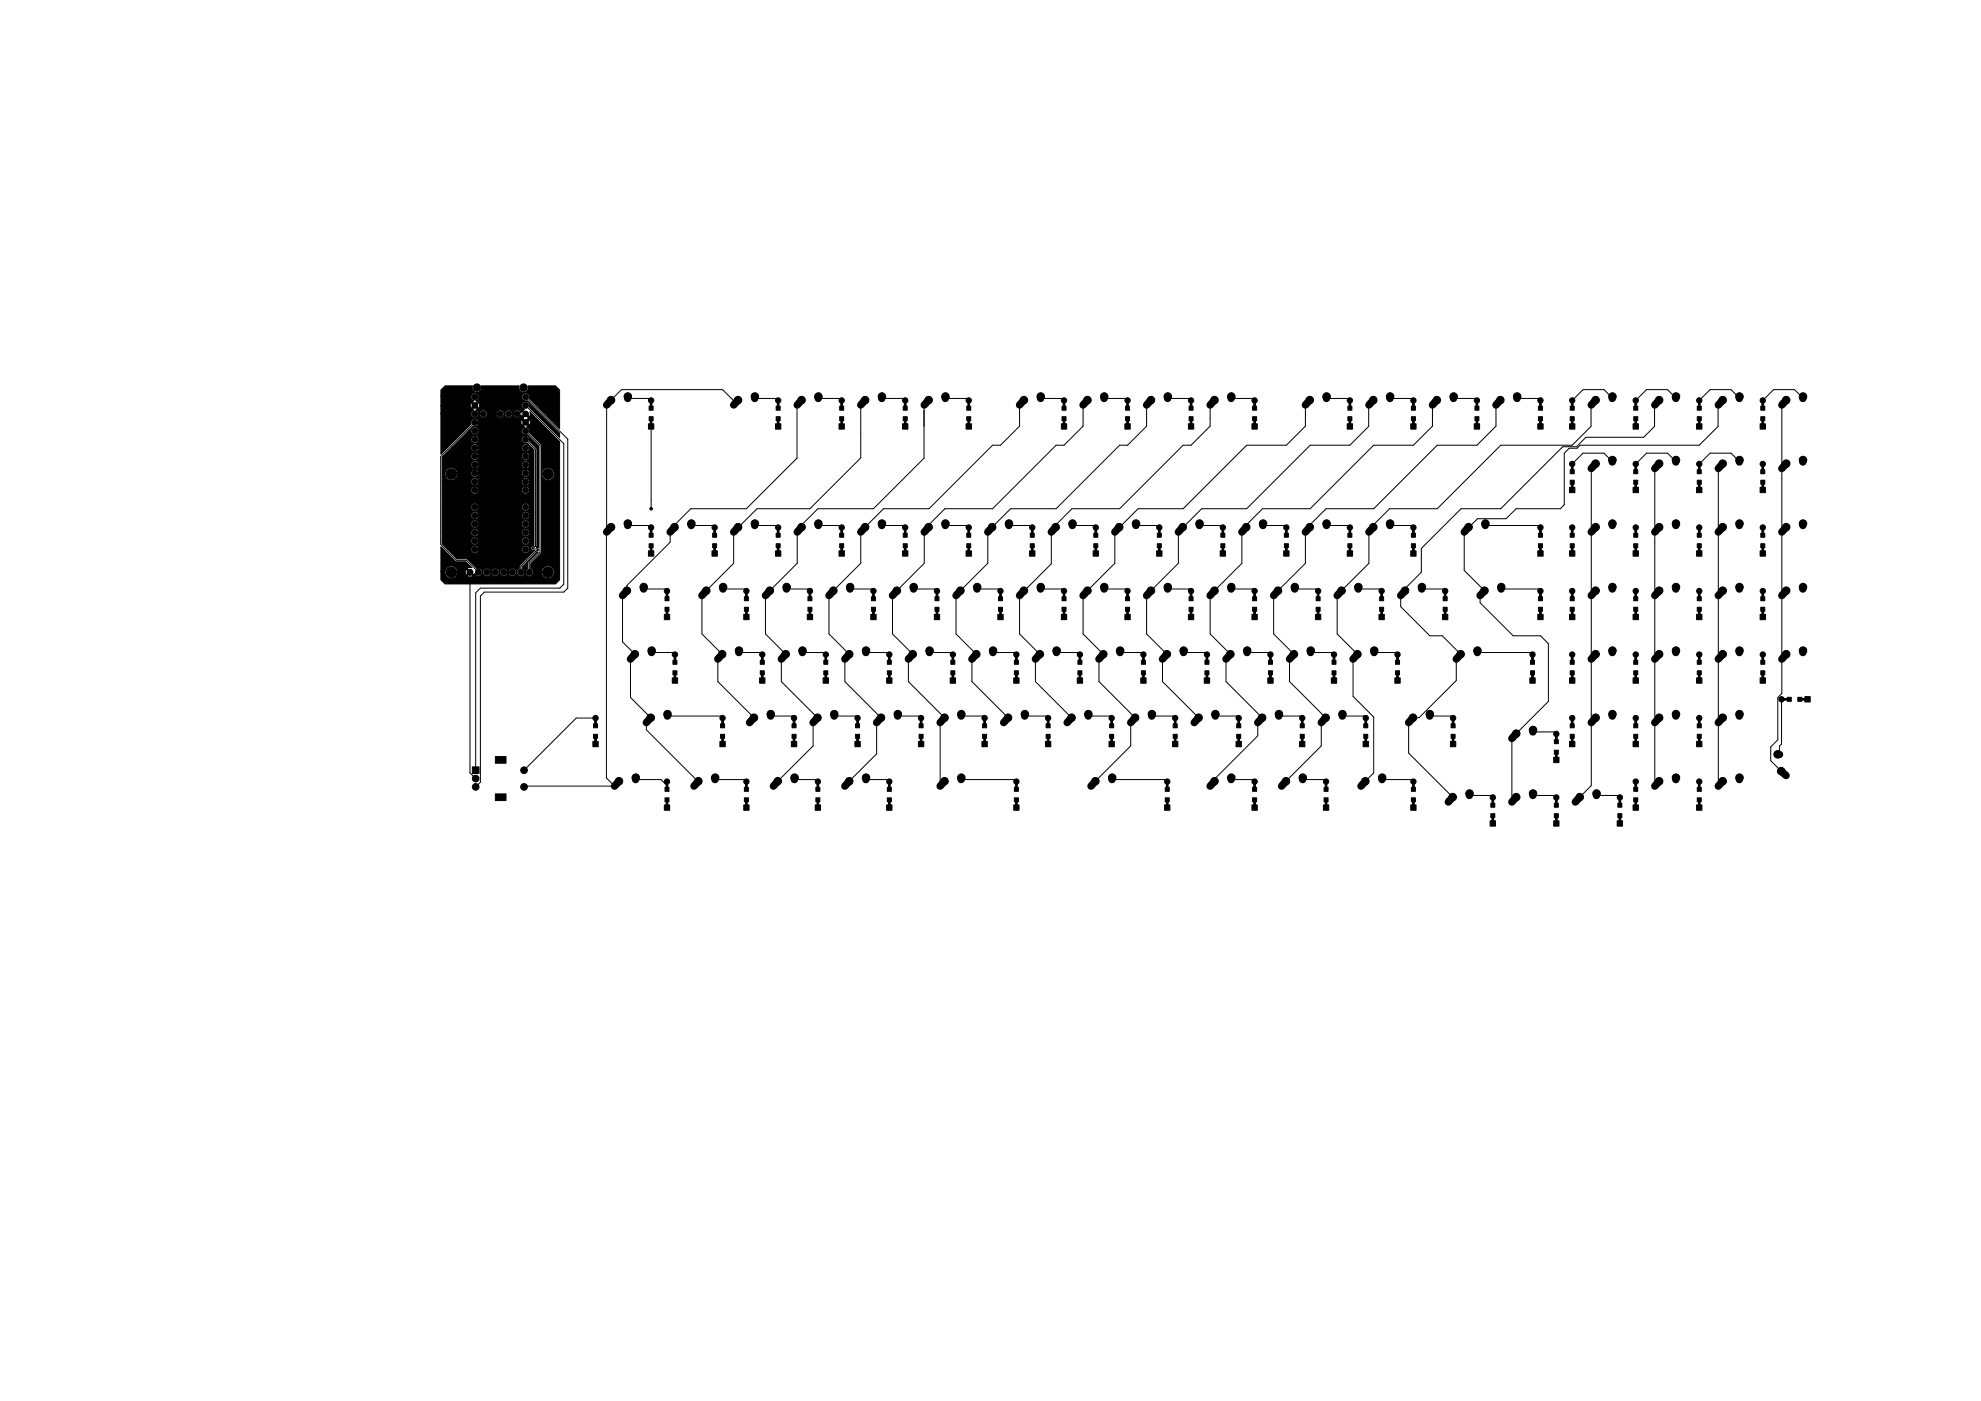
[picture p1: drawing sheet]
<svg xmlns="http://www.w3.org/2000/svg" width="594mm" height="420mm" viewBox="0 0 594 420" stroke-linecap="round" stroke-linejoin="round" font-family="sans-serif">
<g fill="#000" stroke="#000" stroke-width=".3">
<path d="M132.2 117l1.3-1.3h8.2a1.42 1.42 0 0 0 1.3 2 1.42 1.42 0 0 0 1.3-2l11.3 .1a1.42 1.42 0 0 0 1.5 1.9 1.42 1.42 0 0 0 1.2-2h8.3l1.2 1.3v11.6l-9.1-9.1a1.17 1.17 0 0 0-.9-1.6 1.17 1.17 0 0 0-1.3 1.3 1.17 1.17 0 0 0 1.6 .9l9.7 9.8v1.3l-9.1-9.3a1.17 1.17 0 0 0-.8-1.4 1.17 1.17 0 0 0-1.4 .8 1.17 1.17 0 0 0 .9 1.4l-.5 .4 1.8 1.8 .3-.6-.1-.8 8.9 8.9v41.5l-1.2 1.2h-33.1l-1.3-1.2v-2.5h1.2a1.92 1.92 0 0 0 1.3 2 1.92 1.92 0 0 0 2.2-.7h3.2l.1 .2 .9 .2 .6-.4-.8-.8-.8 .8h-3.2l.4-.9h2.2l.4 .6 .8-.8-.8-.8-.3 .1-.1 .9h-2.2a1.92 1.92 0 0 0-1.8-2.1 1.92 1.92 0 0 0-2.1 1.7h-1.2v-7.4l4.5 4.4 3 .1 1.8 1.8-1-.1-.4 .4 1.9 1.8 .3-.4 .1 .2a1.21 1.21 0 0 0 1.4 .6 1.21 1.21 0 0 0 .9-1.3l.1 .2a1.21 1.21 0 0 0 1.3 1.1 1.21 1.21 0 0 0 1.1-1.3l.2 .2a1.21 1.21 0 0 0 1.3 1.1 1.21 1.21 0 0 0 1.1-1.3l.1 .2a1.21 1.21 0 0 0 1.3 1.1 1.21 1.21 0 0 0 1.1-1.3l.1 .2a1.21 1.21 0 0 0 1.4 1.1 1.21 1.21 0 0 0 1-1.3l.2 .2a1.21 1.21 0 0 0 1.9 .9 1.21 1.21 0 0 0-.3-2.1v-.4l4.4-4.5h.4l-3.1 3v1.9a1.21 1.21 0 0 0-.7 1.5 1.21 1.21 0 0 0 1.4 .8 1.21 1.21 0 0 0 .9-1.4h2.5v.4a1.93 1.93 0 0 0 2.9 1.5 1.93 1.93 0 0 0 0-3.3 1.93 1.93 0 0 0-2.9 1.4h-2.5l-.2-.5-.5-.4v-1.4l3.2-3.3v-23.8a1.93 1.93 0 0 0 2.6 2 1.93 1.93 0 0 0 .6-3.3 1.93 1.93 0 0 0-3.1 .9l-.1 .4-.1-8.6-3.6-3.8a1.16 1.16 0 0 0-.8-1.5l.5-.4-.8-.8-.7 .8 .4 .4a1.17 1.17 0 0 0-.8 1.5 1.17 1.17 0 0 0 1.6 .7l3.4 3.4v30.6l-.6-.1 .1-.5v-29l-2.3-2.5a1.17 1.17 0 0 0-.9-1.6 1.17 1.17 0 0 0-1.3 1.3 1.17 1.17 0 0 0 1.6 .9l2 2.1v28.7l-.6 .1-.3 .6 .3 .6 .8 .1-4.4 4.6-.2 .9-.5 .4-.2 .6a1.36 1.36 0 0 0-1.4-1.1 1.36 1.36 0 0 0-1.3 1.1 1.29 1.29 0 0 0-1.3-1.1 1.29 1.29 0 0 0-1.2 1.1 1.29 1.29 0 0 0-1.3-1.1 1.29 1.29 0 0 0-1.3 1.1 1.29 1.29 0 0 0-1.2-1.1 1.29 1.29 0 0 0-1.3 1.1 1.21 1.21 0 0 0-1.7-1l-2.9-2.9h-3l-2.9-2.9h7v.2a1.17 1.17 0 0 0 1.3 1 1.17 1.17 0 0 0 1.1-1.2h12.9v.2a1.17 1.17 0 0 0 1.7 .9 1.17 1.17 0 0 0 0-2 1.17 1.17 0 0 0-1.7 .9h-12.9l-.1-.3a1.17 1.17 0 0 0-1.2-.8 1.17 1.17 0 0 0-1.1 1.1h-7l-1.6-1.6v-1h8.6a1.17 1.17 0 0 0 1.2 1.3 1.17 1.17 0 0 0 1.2-1.3h12.9v.3a1.17 1.17 0 0 0 1.7 .8 1.17 1.17 0 0 0 0-2 1.17 1.17 0 0 0-1.7 .9h-12.9l-.1-.2a1.17 1.17 0 0 0-1.2-.8 1.17 1.17 0 0 0-1.1 1h-8.6v-2.5h8.6v.2a1.17 1.17 0 0 0 1.3 1.1 1.17 1.17 0 0 0 1.1-1.3h12.9v.2a1.17 1.17 0 0 0 1.7 .9 1.17 1.17 0 0 0 0-2 1.17 1.17 0 0 0-1.7 .9h-12.9l-.1-.2a1.17 1.17 0 0 0-1.2-.9 1.17 1.17 0 0 0-1.1 1.1h-8.6v-2.6h8.6v.3a1.17 1.17 0 0 0 1.3 1 1.17 1.17 0 0 0 1.1-1.3h12.9v.3a1.17 1.17 0 0 0 1.7 .9 1.17 1.17 0 0 0 0-2 1.17 1.17 0 0 0-1.7 .8h-12.9l-.1-.2a1.17 1.17 0 0 0-1.2-.8 1.17 1.17 0 0 0-1.1 1h-8.6v-2.5h8.6v.2a1.17 1.17 0 0 0 1.3 1.1 1.17 1.17 0 0 0 1.1-1.3h12.9v.2a1.17 1.17 0 0 0 1.7 .9 1.17 1.17 0 0 0 0-2 1.17 1.17 0 0 0-1.7 .9h-12.9l-.1-.2a1.17 1.17 0 0 0-1.2-.8 1.17 1.17 0 0 0-1.1 1h-8.6v-2.5h8.6v.2a1.17 1.17 0 0 0 1.3 1 1.17 1.17 0 0 0 1.1-1.2h12.9v.2a1.17 1.17 0 0 0 1.7 .9 1.17 1.17 0 0 0 0-2 1.17 1.17 0 0 0-1.7 .9h-12.9l-.1-.3a1.17 1.17 0 0 0-1.2-.8 1.17 1.17 0 0 0-1.1 1.1h-8.6v-5.1h8.6v.2a1.17 1.17 0 0 0 1.3 1.1 1.17 1.17 0 0 0 1.1-1.3h12.9v.2a1.17 1.17 0 0 0 1.7 .9 1.17 1.17 0 0 0 0-2 1.17 1.17 0 0 0-1.7 .9h-12.9l-.1-.2a1.17 1.17 0 0 0-1.2-.9 1.17 1.17 0 0 0-1.1 1.1h-8.6v-2.6h8.6v.3a1.17 1.17 0 0 0 1.3 1 1.17 1.17 0 0 0 1.1-1.3h12.9v.3a1.17 1.17 0 0 0 1.7 .9 1.17 1.17 0 0 0 0-2 1.17 1.17 0 0 0-1.7 .8h-12.9l-.1-.2a1.17 1.17 0 0 0-1.2-.8 1.17 1.17 0 0 0-1.1 1h-8.6v-2.3h.8v.3a1.92 1.92 0 0 0 2.2 1.8 1.92 1.92 0 0 0 1.6-2.3h4v.2a1.17 1.17 0 0 0 1.3 1.1 1.17 1.17 0 0 0 1.1-1.3h12.9v.2a1.17 1.17 0 0 0 1.7 .9 1.17 1.17 0 0 0 0-2 1.17 1.17 0 0 0-1.7 .9h-12.9l-.1-.2a1.17 1.17 0 0 0-1.2-.8 1.17 1.17 0 0 0-1.1 1h-4v-.2a1.93 1.93 0 0 0-2-1.4 1.93 1.93 0 0 0-1.8 1.8h-.8v-2.7h8.6v.2a1.17 1.17 0 0 0 1.3 1 1.17 1.17 0 0 0 1.1-1.2h12.9v.2a1.17 1.17 0 0 0 1.7 .9 1.17 1.17 0 0 0 0-2 1.17 1.17 0 0 0-1.7 .9h-12.9l-.1-.3a1.17 1.17 0 0 0-1.2-.8 1.17 1.17 0 0 0-1.1 1.1h-8.6v-2.2l.4-.4h8.2a1.17 1.17 0 0 0 1.2 1.3 1.17 1.17 0 0 0 1.2-1.3h12.9v.3a1.17 1.17 0 0 0 1.7 .8 1.17 1.17 0 0 0 0-2 1.17 1.17 0 0 0-1.7 .9h-12.9l-.1-.2a1.17 1.17 0 0 0-1.2-.8 1.17 1.17 0 0 0-1.1 1h-8.2l2.5-2.5h5.7v.2a1.17 1.17 0 0 0 1.3 1.1 1.17 1.17 0 0 0 1.1-1.3h12.9v.2a1.17 1.17 0 0 0 1.7 .9 1.17 1.17 0 0 0 0-2 1.17 1.17 0 0 0-1.7 .9h-12.9l-.1-.2a1.17 1.17 0 0 0-1.2-.9 1.17 1.17 0 0 0-1.1 1.1h-5.7l2.6-2.6h3.1v.3a1.17 1.17 0 0 0 1.8 .9 1.17 1.17 0 0 0 0-2 1.17 1.17 0 0 0-1.8 .8h-3.1l2.5-2.5h.6v.2a1.17 1.17 0 0 0 1.8 .9 1.17 1.17 0 0 0 0-2 1.17 1.17 0 0 0-1.8 .9h-.6l1.4-1.3a1.17 1.17 0 0 0 1.6-1h12.6l.4 .6 .8-.7h.5l.8 .7a.93 .93 0 0 0 0-1.5l-.8 .8h-.5l-.8-.8-.2 .1-.2 .8h-12.6a1.17 1.17 0 0 0-1.4-1.3 1.17 1.17 0 0 0-.9 1.6l-9.1 9.1v-12.2h9v.3a1.17 1.17 0 0 0 1.3 1 1.17 1.17 0 0 0 1.1-1.3h.2v.3a1.17 1.17 0 0 0 1.3 1 1.17 1.17 0 0 0 1-1.3h2.7v.3a1.17 1.17 0 0 0 1.3 1 1.17 1.17 0 0 0 1.1-1.3h.2v.3a1.17 1.17 0 0 0 1.3 1 1.17 1.17 0 0 0 1-1.3h.2v.3a1.17 1.17 0 0 0 1.7 .9h1.3v.4l.7 .8 .8-.8v-.4l-.8-.8-.7 .8h-1.3l.6-.8 .4 .5 .8-.8-.8-.7-.4 .5a1.17 1.17 0 0 0-1.2-.9 1.17 1.17 0 0 0-1.1 1l-.2-.2a1.17 1.17 0 0 0-1.3-.8 1.17 1.17 0 0 0-1 1l-.3-.2a1.17 1.17 0 0 0-1.2-.8 1.17 1.17 0 0 0-1.1 1h-2.7v-.2a1.17 1.17 0 0 0-1.3-.8 1.17 1.17 0 0 0-1 1h-.2l-.5-.8-.4-.2 .5-.4-.8-.7-.8 .7 .6 .4-.7 .4-.3 .6h-9v-2.3h8.8l.4 .7 .7-.8h.6l.7 .8a.93 .93 0 0 0 0-1.6l-.7 .8h-.6l-.7-.8-.3 .1-.1 .8h-8.8v-2.8h9a1.16 1.16 0 0 0 1 1.3l-.6 .4 .8 .7 .8-.7-.5-.4a1.17 1.17 0 0 0 .4-2 1.17 1.17 0 0 0-1.9 .7h-9zM195 120h.5v2.5h-.5zM195 125.4h.5v2.5h-.5zM194.7 125h1.2v1.2h-1.2zM194.7 121.8h1.2v1.2h-1.2zM194.5 127.1h1.6v1.6h-1.6zM233.1 120h.5v2.5h-.5zM233.1 125.4h.5v2.5h-.5zM232.8 125h1.2v1.2h-1.2zM232.8 121.8h1.2v1.2h-1.2zM232.6 127.1h1.6v1.6h-1.6zM252.2 120h.5v2.5h-.5z"/>
<path d="M252.2 125.4h.5v2.5h-.5zM251.8 125h1.2v1.2h-1.2zM251.8 121.8h1.2v1.2h-1.2zM251.6 127.1h1.6v1.6h-1.6zM271.2 120h.5v2.5h-.5zM271.2 125.4h.5v2.5h-.5zM270.9 125h1.2v1.2h-1.2zM270.9 121.8h1.2v1.2h-1.2zM270.7 127.1h1.6v1.6h-1.6zM290.3 120h.5v2.5h-.5zM290.3 125.4h.5v2.5h-.5zM289.9 125h1.2v1.2h-1.2z"/>
<path d="M289.9 121.8h1.2v1.2h-1.2zM289.7 127.1h1.6v1.6h-1.6zM318.8 120h.5v2.5h-.5zM318.8 125.4h.5v2.5h-.5zM318.5 125h1.2v1.2h-1.2zM318.5 121.8h1.2v1.2h-1.2zM318.3 127.1h1.6v1.6h-1.6zM337.9 120h.5v2.5h-.5zM337.9 125.4h.5v2.5h-.5zM337.5 125h1.2v1.2h-1.2zM337.5 121.8h1.2v1.2h-1.2zM337.3 127.1h1.6v1.6h-1.6z"/>
<path d="M356.9 120h.5v2.5h-.5zM356.9 125.4h.5v2.5h-.5zM356.6 125h1.2v1.2h-1.2zM356.6 121.8h1.2v1.2h-1.2zM356.4 127.1h1.6v1.6h-1.6zM376 120h.5v2.5h-.5zM376 125.4h.5v2.5h-.5zM375.6 125h1.2v1.2h-1.2zM375.6 121.8h1.2v1.2h-1.2zM375.4 127.1h1.6v1.6h-1.6zM404.6 120h.5v2.5h-.5zM404.6 125.4h.5v2.5h-.5z"/>
<path d="M404.2 125h1.2v1.2h-1.2zM404.2 121.8h1.2v1.2h-1.2zM404 127.1h1.6v1.6h-1.6zM423.6 120h.5v2.5h-.5zM423.6 125.4h.5v2.5h-.5zM423.3 125h1.2v1.2h-1.2zM423.3 121.8h1.2v1.2h-1.2zM423.1 127.1h1.6v1.6h-1.6zM442.7 120h.5v2.5h-.5zM442.7 125.4h.5v2.5h-.5zM442.3 125h1.2v1.2h-1.2zM442.3 121.8h1.2v1.2h-1.2z"/>
<path d="M442.1 127.1h1.6v1.6h-1.6zM461.7 120h.5v2.5h-.5zM461.7 125.4h.5v2.5h-.5zM461.4 125h1.2v1.2h-1.2zM461.4 121.8h1.2v1.2h-1.2zM461.2 127.1h1.6v1.6h-1.6zM471.2 120h.5v2.5h-.5zM471.2 125.4h.5v2.5h-.5zM470.9 125h1.2v1.2h-1.2zM470.9 121.8h1.2v1.2h-1.2zM470.7 127.1h1.6v1.6h-1.6zM490.3 120h.5v2.5h-.5z"/>
<path d="M490.3 125.4h.5v2.5h-.5zM489.9 125h1.2v1.2h-1.2zM489.9 121.8h1.2v1.2h-1.2zM489.7 127.1h1.6v1.6h-1.6zM509.3 120h.5v2.5h-.5zM509.3 125.4h.5v2.5h-.5zM509 125h1.2v1.2h-1.2zM509 121.8h1.2v1.2h-1.2zM508.8 127.1h1.6v1.6h-1.6zM528.4 120h.5v2.5h-.5zM528.4 125.4h.5v2.5h-.5zM528 125h1.2v1.2h-1.2z"/>
<path d="M528 121.8h1.2v1.2h-1.2zM527.8 127.1h1.6v1.6h-1.6zM471.2 139.1h.5v2.5h-.5zM471.2 144.5h.5v2.5h-.5zM470.9 144h1.2v1.2h-1.2zM470.9 140.9h1.2v1.2h-1.2zM470.7 146.1h1.6v1.6h-1.6zM490.3 139.1h.5v2.5h-.5zM490.3 144.5h.5v2.5h-.5zM489.9 144h1.2v1.2h-1.2zM489.9 140.9h1.2v1.2h-1.2zM489.7 146.1h1.6v1.6h-1.6z"/>
<path d="M509.3 139.1h.5v2.5h-.5zM509.3 144.5h.5v2.5h-.5zM509 144h1.2v1.2h-1.2zM509 140.9h1.2v1.2h-1.2zM508.8 146.1h1.6v1.6h-1.6zM528.4 139.1h.5v2.5h-.5zM528.4 144.5h.5v2.5h-.5zM528 144h1.2v1.2h-1.2zM528 140.9h1.2v1.2h-1.2zM527.8 146.1h1.6v1.6h-1.6zM195 158.1h.5v2.5h-.5zM195 163.5h.5v2.5h-.5z"/>
<path d="M194.7 163.1h1.2v1.2h-1.2zM194.7 159.9h1.2v1.2h-1.2zM194.5 165.2h1.6v1.6h-1.6zM199.8 177.2h.5v2.5h-.5zM214.1 158.1h.5v2.5h-.5zM214.1 163.5h.5v2.5h-.5zM213.7 163.1h1.2v1.2h-1.2zM213.7 159.9h1.2v1.2h-1.2zM213.5 165.2h1.6v1.6h-1.6zM223.6 177.2h.5v2.5h-.5zM233.1 158.1h.5v2.5h-.5zM233.1 163.5h.5v2.5h-.5z"/>
<path d="M232.8 163.1h1.2v1.2h-1.2zM232.8 159.9h1.2v1.2h-1.2zM232.6 165.2h1.6v1.6h-1.6zM242.6 177.2h.5v2.5h-.5zM252.2 158.1h.5v2.5h-.5zM252.2 163.5h.5v2.5h-.5zM251.8 163.1h1.2v1.2h-1.2zM251.8 159.9h1.2v1.2h-1.2zM251.6 165.2h1.6v1.6h-1.6zM261.7 177.2h.5v2.5h-.5zM271.2 158.1h.5v2.5h-.5zM271.2 163.5h.5v2.5h-.5z"/>
<path d="M270.9 163.1h1.2v1.2h-1.2zM270.9 159.9h1.2v1.2h-1.2zM270.7 165.2h1.6v1.6h-1.6zM280.7 177.2h.5v2.5h-.5zM290.3 158.1h.5v2.5h-.5zM290.3 163.5h.5v2.5h-.5zM289.9 163.1h1.2v1.2h-1.2zM289.9 159.9h1.2v1.2h-1.2zM289.7 165.2h1.6v1.6h-1.6zM299.8 177.2h.5v2.5h-.5zM309.3 158.1h.5v2.5h-.5zM309.3 163.5h.5v2.5h-.5z"/>
<path d="M309 163.1h1.2v1.2h-1.2zM309 159.9h1.2v1.2h-1.2zM308.8 165.2h1.6v1.6h-1.6zM318.8 177.2h.5v2.5h-.5zM328.4 158.1h.5v2.5h-.5zM328.4 163.5h.5v2.5h-.5zM328 163.1h1.2v1.2h-1.2zM328 159.9h1.2v1.2h-1.2zM327.8 165.2h1.6v1.6h-1.6zM337.9 177.2h.5v2.5h-.5zM347.4 158.1h.5v2.5h-.5zM347.4 163.5h.5v2.5h-.5z"/>
<path d="M347.1 163.1h1.2v1.2h-1.2zM347.1 159.9h1.2v1.2h-1.2zM346.9 165.2h1.6v1.6h-1.6zM356.9 177.2h.5v2.5h-.5zM366.5 158.1h.5v2.5h-.5zM366.5 163.5h.5v2.5h-.5zM366.1 163.1h1.2v1.2h-1.2zM366.1 159.9h1.2v1.2h-1.2zM365.9 165.2h1.6v1.6h-1.6zM376 177.2h.5v2.5h-.5zM385.5 158.1h.5v2.5h-.5zM385.5 163.5h.5v2.5h-.5z"/>
<path d="M385.2 163.1h1.2v1.2h-1.2zM385.2 159.9h1.2v1.2h-1.2zM385 165.2h1.6v1.6h-1.6zM395 177.2h.5v2.5h-.5zM404.6 158.1h.5v2.5h-.5zM404.6 163.5h.5v2.5h-.5zM404.2 163.1h1.2v1.2h-1.2zM404.2 159.9h1.2v1.2h-1.2zM404 165.2h1.6v1.6h-1.6zM414.1 177.2h.5v2.5h-.5zM423.6 158.1h.5v2.5h-.5zM423.6 163.5h.5v2.5h-.5z"/>
<path d="M423.3 163.1h1.2v1.2h-1.2zM423.3 159.9h1.2v1.2h-1.2zM423.1 165.2h1.6v1.6h-1.6zM433.1 177.2h.5v2.5h-.5zM461.7 158.1h.5v2.5h-.5zM461.7 163.5h.5v2.5h-.5zM461.7 177.2h.5v2.5h-.5zM461.4 163.1h1.2v1.2h-1.2zM461.4 159.9h1.2v1.2h-1.2zM461.2 165.2h1.6v1.6h-1.6zM471.2 158.1h.5v2.5h-.5zM471.2 163.5h.5v2.5h-.5z"/>
<path d="M471.2 177.2h.5v2.5h-.5zM470.9 163.1h1.2v1.2h-1.2zM470.9 159.9h1.2v1.2h-1.2zM470.7 165.2h1.6v1.6h-1.6zM490.3 158.1h.5v2.5h-.5zM490.3 163.5h.5v2.5h-.5zM490.3 177.2h.5v2.5h-.5zM489.9 163.1h1.2v1.2h-1.2zM489.9 159.9h1.2v1.2h-1.2zM489.7 165.2h1.6v1.6h-1.6zM509.3 158.1h.5v2.5h-.5zM509.3 163.5h.5v2.5h-.5z"/>
<path d="M509.3 177.2h.5v2.5h-.5zM509 163.1h1.2v1.2h-1.2zM509 159.9h1.2v1.2h-1.2zM508.8 165.2h1.6v1.6h-1.6zM528.4 177.2h.5v2.5h-.5zM528.4 158.1h.5v2.5h-.5zM528.4 163.5h.5v2.5h-.5zM528 163.1h1.2v1.2h-1.2zM528 159.9h1.2v1.2h-1.2zM527.8 165.2h1.6v1.6h-1.6zM199.8 182.6h.5v2.5h-.5zM199.4 182.1h1.2v1.2h-1.2z"/>
<path d="M199.4 179h1.2v1.2h-1.2zM199.2 184.2h1.6v1.6h-1.6zM202.2 196.2h.5v2.5h-.5zM201.8 198h1.2v1.2h-1.2zM223.6 182.6h.5v2.5h-.5zM223.2 182.1h1.2v1.2h-1.2zM223.2 179h1.2v1.2h-1.2zM223 184.2h1.6v1.6h-1.6zM228.4 196.2h.4v2.5h-.4zM228 198h1.2v1.2h-1.2zM242.6 182.6h.5v2.5h-.5zM242.3 182.1h1.2v1.2h-1.2z"/>
<path d="M242.3 179h1.2v1.2h-1.2zM242.1 184.2h1.6v1.6h-1.6zM247.4 196.2h.5v2.5h-.5zM247.1 198h1.1v1.2h-1.1zM261.7 182.6h.5v2.5h-.5zM261.3 182.1h1.2v1.2h-1.2zM261.3 179h1.2v1.2h-1.2zM261.1 184.2h1.6v1.6h-1.6zM266.5 196.2h.4v2.5h-.4zM266.1 198h1.2v1.2h-1.2zM280.7 182.6h.5v2.5h-.5zM280.4 182.1h1.2v1.2h-1.2z"/>
<path d="M280.4 179h1.2v1.2h-1.2zM280.2 184.2h1.6v1.6h-1.6zM285.5 196.2h.5v2.5h-.5zM285.2 198h1.1v1.2h-1.1zM299.8 182.6h.5v2.5h-.5zM299.4 182.1h1.2v1.2h-1.2zM299.4 179h1.2v1.2h-1.2zM299.2 184.2h1.6v1.6h-1.6zM304.6 196.2h.4v2.5h-.4zM304.2 198h1.2v1.2h-1.2zM318.8 182.6h.5v2.5h-.5zM318.5 182.1h1.2v1.2h-1.2z"/>
<path d="M318.5 179h1.2v1.2h-1.2zM318.3 184.2h1.6v1.6h-1.6zM323.6 196.2h.5v2.5h-.5zM323.3 198h1.1v1.2h-1.1zM337.9 182.6h.5v2.5h-.5zM337.5 182.1h1.2v1.2h-1.2zM337.5 179h1.2v1.2h-1.2zM337.3 184.2h1.6v1.6h-1.6zM342.7 196.2h.4v2.5h-.4zM342.3 198h1.2v1.2h-1.2zM356.9 182.6h.5v2.5h-.5zM356.6 182.1h1.2v1.2h-1.2z"/>
<path d="M356.6 179h1.2v1.2h-1.2zM356.4 184.2h1.6v1.6h-1.6zM361.7 196.2h.5v2.5h-.5zM361.4 198h1.1v1.2h-1.1zM376 182.6h.5v2.5h-.5zM375.6 182.1h1.2v1.2h-1.2zM375.6 179h1.2v1.2h-1.2zM375.4 184.2h1.6v1.6h-1.6zM380.8 196.2h.4v2.5h-.4zM380.4 198h1.2v1.2h-1.2zM395 182.6h.5v2.5h-.5zM394.7 182.1h1.2v1.2h-1.2z"/>
<path d="M394.7 179h1.2v1.2h-1.2zM394.5 184.2h1.6v1.6h-1.6zM399.8 196.2h.5v2.5h-.5zM399.5 198h1.1v1.2h-1.1zM414.1 182.6h.5v2.5h-.5zM413.7 182.1h1.2v1.2h-1.2zM413.7 179h1.2v1.2h-1.2zM413.5 184.2h1.6v1.6h-1.6zM418.9 196.2h.4v2.5h-.4zM418.5 198h1.2v1.2h-1.2zM433.1 182.6h.5v2.5h-.5zM432.8 182.1h1.2v1.2h-1.2z"/>
<path d="M432.8 179h1.2v1.2h-1.2zM432.6 184.2h1.6v1.6h-1.6zM459.3 196.2h.5v2.5h-.5zM459 198h1.2v1.2h-1.2zM461.7 182.6h.5v2.5h-.5zM461.4 182.1h1.2v1.2h-1.2zM461.4 179h1.2v1.2h-1.2zM461.2 184.2h1.6v1.6h-1.6zM471.2 182.6h.5v2.5h-.5zM471.2 196.2h.5v2.5h-.5zM470.9 182.1h1.2v1.2h-1.2zM470.9 179h1.2v1.2h-1.2z"/>
<path d="M470.9 198h1.2v1.2h-1.2zM470.7 184.2h1.6v1.6h-1.6zM490.3 182.6h.5v2.5h-.5zM490.3 196.2h.5v2.5h-.5zM489.9 182.1h1.2v1.2h-1.2zM489.9 179h1.2v1.2h-1.2zM489.9 198h1.2v1.2h-1.2zM489.7 184.2h1.6v1.6h-1.6zM509.3 182.6h.5v2.5h-.5zM509.3 196.2h.5v2.5h-.5zM509 182.1h1.2v1.2h-1.2zM509 179h1.2v1.2h-1.2z"/>
<path d="M509 198h1.2v1.2h-1.2zM508.8 184.2h1.6v1.6h-1.6zM528.4 196.2h.5v2.5h-.5zM528.4 182.6h.5v2.5h-.5zM528 198h1.2v1.2h-1.2zM528 182.1h1.2v1.2h-1.2zM528 179h1.2v1.2h-1.2zM527.8 184.2h1.6v1.6h-1.6zM178.3 215.3h.5v2.5h-.5zM178 217.1h1.2v1.2h-1.2zM202.2 201.6h.5v2.5h-.5zM201.8 201.2h1.2v1.2h-1.2z"/>
<path d="M201.6 203.3h1.6v1.6h-1.6zM216.4 215.3h.5v2.5h-.5zM216.1 217.1h1.2v1.2h-1.2zM228.4 201.6h.4v2.5h-.4zM228 201.2h1.2v1.2h-1.2zM227.8 203.3h1.6v1.6h-1.6zM237.9 215.3h.5v2.5h-.5zM237.5 217.1h1.2v1.2h-1.2zM247.4 201.6h.5v2.5h-.5zM247.1 201.2h1.1v1.2h-1.1zM246.8 203.3h1.7v1.6h-1.7zM256.9 215.3h.5v2.5h-.5z"/>
<path d="M256.6 217.1h1.2v1.2h-1.2zM266.5 201.6h.4v2.5h-.4zM266.1 201.2h1.2v1.2h-1.2zM265.9 203.3h1.6v1.6h-1.6zM276 215.3h.5v2.5h-.5zM275.6 217.1h1.2v1.2h-1.2zM285.5 201.6h.5v2.5h-.5zM285.2 201.2h1.1v1.2h-1.1zM284.9 203.3h1.7v1.6h-1.7zM295 215.3h.5v2.5h-.5zM294.7 217.1h1.2v1.2h-1.2zM304.6 201.6h.4v2.5h-.4z"/>
<path d="M304.2 201.2h1.2v1.2h-1.2zM304 203.3h1.6v1.6h-1.6zM314.1 215.3h.5v2.5h-.5zM313.7 217.1h1.2v1.2h-1.2zM323.6 201.6h.5v2.5h-.5zM323.3 201.2h1.1v1.2h-1.1zM323 203.3h1.7v1.6h-1.7zM333.1 215.3h.5v2.5h-.5zM332.8 217.1h1.2v1.2h-1.2zM342.7 201.6h.4v2.5h-.4zM342.3 201.2h1.2v1.2h-1.2zM342.1 203.3h1.6v1.6h-1.6z"/>
<path d="M352.2 215.3h.5v2.5h-.5zM351.8 217.1h1.2v1.2h-1.2zM361.7 201.6h.5v2.5h-.5zM361.4 201.2h1.1v1.2h-1.1zM361.1 203.3h1.7v1.6h-1.7zM371.2 215.3h.5v2.5h-.5zM370.9 217.1h1.2v1.2h-1.2zM380.8 201.6h.4v2.5h-.4zM380.4 201.2h1.2v1.2h-1.2zM380.2 203.3h1.6v1.6h-1.6zM390.3 215.3h.5v2.5h-.5zM389.9 217.1h1.2v1.2h-1.2z"/>
<path d="M399.8 201.6h.5v2.5h-.5zM399.5 201.2h1.1v1.2h-1.1zM399.2 203.3h1.7v1.6h-1.7zM409.3 215.3h.5v2.5h-.5zM409 217.1h1.2v1.2h-1.2zM418.9 201.6h.4v2.5h-.4zM418.5 201.2h1.2v1.2h-1.2zM418.3 203.3h1.6v1.6h-1.6zM435.5 215.3h.5v2.5h-.5zM435.2 217.1h1.2v1.2h-1.2zM459.3 201.6h.5v2.5h-.5zM459 201.2h1.2v1.2h-1.2z"/>
<path d="M458.8 203.3h1.6v1.6h-1.6zM471.2 201.6h.5v2.5h-.5zM471.2 215.3h.5v2.5h-.5zM470.9 201.2h1.2v1.2h-1.2zM470.9 217.1h1.2v1.2h-1.2zM470.7 203.3h1.6v1.6h-1.6zM490.3 201.6h.5v2.5h-.5zM490.3 215.3h.5v2.5h-.5zM489.9 201.2h1.2v1.2h-1.2zM489.9 217.1h1.2v1.2h-1.2zM489.7 203.3h1.6v1.6h-1.6zM509.3 201.6h.5v2.5h-.5z"/>
<path d="M509.3 215.3h.5v2.5h-.5zM509 201.2h1.2v1.2h-1.2zM509 217.1h1.2v1.2h-1.2zM508.8 203.3h1.6v1.6h-1.6zM528.4 201.6h.5v2.5h-.5zM528 201.2h1.2v1.2h-1.2zM527.8 203.3h1.6v1.6h-1.6zM534.2 209.5h2.5v.5h-2.5zM536 209.1h1.2v1.2h-1.2zM539.1 209.1h1.2v1.2h-1.2zM539.6 209.5h2.5v.5h-2.5zM541.3 208.9h1.6v1.6h-1.6z"/>
<path d="M141.7 230h2v2h-2zM148.6 226.9h3.2v2h-3.2zM178.3 220.7h.5v2.5h-.5zM178 220.2h1.2v1.2h-1.2zM177.8 222.3h1.6v1.6h-1.6zM199.8 234.3h.5v2.5h-.5zM199.4 236.1h1.2v1.2h-1.2zM216.4 220.7h.5v2.5h-.5zM216.1 220.2h1.2v1.2h-1.2zM215.9 222.3h1.6v1.6h-1.6zM223.6 234.3h.5v2.5h-.5zM223.2 236.1h1.2v1.2h-1.2z"/>
<path d="M237.9 220.7h.5v2.5h-.5zM237.5 220.2h1.2v1.2h-1.2zM237.3 222.3h1.6v1.6h-1.6zM245 234.3h.5v2.5h-.5zM244.7 236.1h1.2v1.2h-1.2zM256.9 220.7h.5v2.5h-.5zM256.6 220.2h1.2v1.2h-1.2zM256.4 222.3h1.6v1.6h-1.6zM266.5 234.3h.4v2.5h-.4zM266.1 236.1h1.2v1.2h-1.2zM276 220.7h.5v2.5h-.5zM275.6 220.2h1.2v1.2h-1.2z"/>
<path d="M275.4 222.3h1.6v1.6h-1.6zM295 220.7h.5v2.5h-.5zM294.7 220.2h1.2v1.2h-1.2zM294.5 222.3h1.6v1.6h-1.6zM304.6 234.3h.4v2.5h-.4zM304.2 236.1h1.2v1.2h-1.2zM314.1 220.7h.5v2.5h-.5zM313.7 220.2h1.2v1.2h-1.2zM313.5 222.3h1.6v1.6h-1.6zM333.1 220.7h.5v2.5h-.5zM332.8 220.2h1.2v1.2h-1.2zM332.6 222.3h1.6v1.6h-1.6z"/>
<path d="M349.8 234.3h.5v2.5h-.5zM349.4 236.1h1.2v1.2h-1.2zM352.2 220.7h.5v2.5h-.5zM351.8 220.2h1.2v1.2h-1.2zM351.6 222.3h1.6v1.6h-1.6zM371.2 220.7h.5v2.5h-.5zM370.9 220.2h1.2v1.2h-1.2zM370.7 222.3h1.6v1.6h-1.6zM376 234.3h.5v2.5h-.5zM375.6 236.1h1.2v1.2h-1.2zM390.3 220.7h.5v2.5h-.5zM389.9 220.2h1.2v1.2h-1.2z"/>
<path d="M389.7 222.3h1.6v1.6h-1.6zM397.4 234.3h.5v2.5h-.5zM397.1 236.1h1.2v1.2h-1.2zM409.3 220.7h.5v2.5h-.5zM409 220.2h1.2v1.2h-1.2zM408.8 222.3h1.6v1.6h-1.6zM423.6 234.3h.5v2.5h-.5zM423.3 236.1h1.2v1.2h-1.2zM435.5 220.7h.5v2.5h-.5zM435.2 220.2h1.2v1.2h-1.2zM435 222.3h1.6v1.6h-1.6zM466.5 220.1h.5v2.5h-.5z"/>
<path d="M466.5 225.5h.5v2.5h-.5zM466.1 225h1.2v1.2h-1.2zM466.1 221.8h1.2v1.2h-1.2zM465.9 227.1h1.6v1.6h-1.6zM471.2 220.7h.5v2.5h-.5zM470.9 220.2h1.2v1.2h-1.2zM470.7 222.3h1.6v1.6h-1.6zM490.3 220.7h.5v2.5h-.5zM490.3 234.3h.5v2.5h-.5zM489.9 220.2h1.2v1.2h-1.2zM489.9 236.1h1.2v1.2h-1.2zM489.7 222.3h1.6v1.6h-1.6z"/>
<path d="M509.3 220.7h.5v2.5h-.5zM509.3 234.3h.5v2.5h-.5zM509 220.2h1.2v1.2h-1.2zM509 236.1h1.2v1.2h-1.2zM508.8 222.3h1.6v1.6h-1.6zM148.6 238.1h3.2v2h-3.2zM199.8 239.7h.5v2.5h-.5zM199.4 239.3h1.2v1.2h-1.2zM199.2 241.4h1.6v1.6h-1.6zM223.6 239.7h.5v2.5h-.5zM223.2 239.3h1.2v1.2h-1.2zM223 241.4h1.6v1.6h-1.6z"/>
<path d="M245 239.7h.5v2.5h-.5zM244.7 239.3h1.2v1.2h-1.2zM244.5 241.4h1.6v1.6h-1.6zM266.5 239.7h.4v2.5h-.4zM266.1 239.3h1.2v1.2h-1.2zM265.9 241.4h1.6v1.6h-1.6zM304.6 239.7h.4v2.5h-.4zM304.2 239.3h1.2v1.2h-1.2zM304 241.4h1.6v1.6h-1.6zM349.8 239.7h.5v2.5h-.5zM349.4 239.3h1.2v1.2h-1.2zM349.2 241.4h1.6v1.6h-1.6z"/>
<path d="M376 239.7h.5v2.5h-.5zM375.6 239.3h1.2v1.2h-1.2zM375.4 241.4h1.6v1.6h-1.6zM397.4 239.7h.5v2.5h-.5zM397.1 239.3h1.2v1.2h-1.2zM396.9 241.4h1.6v1.6h-1.6zM423.6 239.7h.5v2.5h-.5zM423.3 239.3h1.2v1.2h-1.2zM423.1 241.4h1.6v1.6h-1.6zM447.4 239.1h.5v2.5h-.5zM447.4 244.5h.5v2.5h-.5zM447.1 244h1.2v1.2h-1.2z"/>
<path d="M447.1 240.9h1.2v1.2h-1.2zM446.9 246.2h1.6v1.6h-1.6zM466.5 239.1h.5v2.5h-.5zM466.5 244.5h.5v2.5h-.5zM466.1 244h1.2v1.2h-1.2zM466.1 240.9h1.2v1.2h-1.2zM465.9 246.2h1.6v1.6h-1.6zM485.5 239.1h.5v2.5h-.5zM485.5 244.5h.5v2.5h-.5zM485.2 244h1.2v1.2h-1.2zM485.2 240.9h1.2v1.2h-1.2zM485 246.2h1.6v1.6h-1.6z"/>
<path d="M490.3 239.7h.5v2.5h-.5zM489.9 239.3h1.2v1.2h-1.2zM489.7 241.4h1.6v1.6h-1.6zM509.3 239.7h.5v2.5h-.5zM509 239.3h1.2v1.2h-1.2zM508.8 241.4h1.6v1.6h-1.6z"/>
<circle cx="142.4" cy="119.1" r=".85"/>
<circle cx="143" cy="116.2" r="1.1"/>
<circle cx="157" cy="116.2" r="1.1"/>
<circle cx="157.6" cy="119.1" r=".85"/>
<circle cx="183.2" cy="120" r="1.13"/>
<circle cx="188.3" cy="118.9" r="1.12"/>
<circle cx="221.3" cy="120" r="1.13"/>
<circle cx="226.4" cy="118.9" r="1.12"/>
<circle cx="240.4" cy="120" r="1.13"/>
<circle cx="245.4" cy="118.9" r="1.12"/>
<circle cx="259.4" cy="120" r="1.13"/>
<circle cx="264.5" cy="118.9" r="1.12"/>
<circle cx="278.5" cy="120" r="1.13"/>
<circle cx="283.5" cy="118.9" r="1.12"/>
<circle cx="307.1" cy="120" r="1.13"/>
<circle cx="312.1" cy="118.9" r="1.12"/>
<circle cx="326.1" cy="120" r="1.13"/>
<circle cx="331.2" cy="118.9" r="1.12"/>
<circle cx="345.2" cy="120" r="1.13"/>
<circle cx="350.2" cy="118.9" r="1.12"/>
<circle cx="364.2" cy="120" r="1.13"/>
<circle cx="369.3" cy="118.9" r="1.12"/>
<circle cx="392.8" cy="120" r="1.13"/>
<circle cx="397.8" cy="118.9" r="1.12"/>
<circle cx="411.8" cy="120" r="1.13"/>
<circle cx="416.9" cy="118.9" r="1.12"/>
<circle cx="430.9" cy="120" r="1.13"/>
<circle cx="435.9" cy="118.9" r="1.12"/>
<circle cx="449.9" cy="120" r="1.13"/>
<circle cx="455" cy="118.9" r="1.12"/>
<circle cx="478.5" cy="120" r="1.13"/>
<circle cx="483.6" cy="118.9" r="1.12"/>
<circle cx="497.6" cy="120" r="1.13"/>
<circle cx="502.6" cy="118.9" r="1.12"/>
<circle cx="516.6" cy="120" r="1.13"/>
<circle cx="521.7" cy="118.9" r="1.12"/>
<circle cx="535.7" cy="120" r="1.13"/>
<circle cx="540.7" cy="118.9" r="1.12"/>
<circle cx="142.4" cy="129.2" r=".85"/>
<circle cx="142.4" cy="134.3" r=".85"/>
<circle cx="142.4" cy="131.8" r=".85"/>
<circle cx="142.4" cy="124.1" r=".85"/>
<circle cx="142.4" cy="126.7" r=".85"/>
<circle cx="142.4" cy="139.4" r=".85"/>
<circle cx="142.4" cy="136.8" r=".85"/>
<circle cx="142.4" cy="121.6" r=".85"/>
<circle cx="144.9" cy="124.1" r=".85"/>
<circle cx="150" cy="124.1" r=".85"/>
<circle cx="152.5" cy="124.1" r=".85"/>
<circle cx="155.1" cy="124.1" r=".85"/>
<circle cx="157.6" cy="129.2" r=".85"/>
<circle cx="157.6" cy="134.3" r=".85"/>
<circle cx="157.6" cy="131.8" r=".85"/>
<circle cx="157.6" cy="136.8" r=".85"/>
<circle cx="157.6" cy="126.7" r=".85"/>
<circle cx="157.6" cy="124.1" r=".85"/>
<circle cx="157.6" cy="121.6" r=".85"/>
<circle cx="157.6" cy="139.4" r=".85"/>
<circle cx="195.3" cy="120.1" r=".8"/>
<circle cx="233.4" cy="120.1" r=".8"/>
<circle cx="252.4" cy="120.1" r=".8"/>
<circle cx="271.5" cy="120.1" r=".8"/>
<circle cx="290.5" cy="120.1" r=".8"/>
<circle cx="319.1" cy="120.1" r=".8"/>
<circle cx="338.1" cy="120.1" r=".8"/>
<circle cx="357.2" cy="120.1" r=".8"/>
<circle cx="376.2" cy="120.1" r=".8"/>
<circle cx="404.8" cy="120.1" r=".8"/>
<circle cx="423.9" cy="120.1" r=".8"/>
<circle cx="442.9" cy="120.1" r=".8"/>
<circle cx="462" cy="120.1" r=".8"/>
<circle cx="471.5" cy="120.1" r=".8"/>
<circle cx="471.5" cy="139.1" r=".8"/>
<circle cx="478.5" cy="139" r="1.13"/>
<circle cx="483.6" cy="138" r="1.12"/>
<circle cx="490.5" cy="139.1" r=".8"/>
<circle cx="490.5" cy="120.1" r=".8"/>
<circle cx="497.6" cy="139" r="1.13"/>
<circle cx="502.6" cy="138" r="1.12"/>
<circle cx="509.6" cy="139.1" r=".8"/>
<circle cx="509.6" cy="120.1" r=".8"/>
<circle cx="516.6" cy="139" r="1.13"/>
<circle cx="521.7" cy="138" r="1.12"/>
<circle cx="528.6" cy="139.1" r=".8"/>
<circle cx="528.6" cy="120.1" r=".8"/>
<circle cx="535.7" cy="139" r="1.13"/>
<circle cx="540.7" cy="138" r="1.12"/>
<circle cx="135.4" cy="142.2" r="1.6"/>
<circle cx="142.4" cy="154.6" r=".85"/>
<circle cx="142.4" cy="147" r=".85"/>
<circle cx="142.4" cy="152.1" r=".85"/>
<circle cx="142.4" cy="144.5" r=".85"/>
<circle cx="142.4" cy="157.2" r=".85"/>
<circle cx="142.4" cy="141.9" r=".85"/>
<circle cx="142.4" cy="159.7" r=".85"/>
<circle cx="157.6" cy="157.2" r=".85"/>
<circle cx="157.6" cy="152.1" r=".85"/>
<circle cx="157.6" cy="154.6" r=".85"/>
<circle cx="157.6" cy="147" r=".85"/>
<circle cx="157.6" cy="144.5" r=".85"/>
<circle cx="157.6" cy="159.7" r=".85"/>
<circle cx="157.6" cy="141.9" r=".85"/>
<circle cx="164.3" cy="142.2" r="1.6"/>
<circle cx="183.2" cy="158.1" r="1.13"/>
<circle cx="188.3" cy="157" r="1.12"/>
<circle cx="195.3" cy="152.6" r=".4"/>
<circle cx="195.3" cy="158.2" r=".8"/>
<circle cx="202.3" cy="158.1" r="1.13"/>
<circle cx="207.3" cy="157" r="1.12"/>
<circle cx="214.3" cy="158.2" r=".8"/>
<circle cx="221.3" cy="158.1" r="1.13"/>
<circle cx="226.4" cy="157" r="1.12"/>
<circle cx="233.4" cy="158.2" r=".8"/>
<circle cx="240.4" cy="158.1" r="1.13"/>
<circle cx="245.4" cy="157" r="1.12"/>
<circle cx="252.4" cy="158.2" r=".8"/>
<circle cx="259.4" cy="158.1" r="1.13"/>
<circle cx="264.5" cy="157" r="1.12"/>
<circle cx="271.5" cy="158.2" r=".8"/>
<circle cx="278.5" cy="158.1" r="1.13"/>
<circle cx="283.5" cy="157" r="1.12"/>
<circle cx="290.5" cy="158.2" r=".8"/>
<circle cx="297.5" cy="158.1" r="1.13"/>
<circle cx="302.6" cy="157" r="1.12"/>
<circle cx="309.6" cy="158.2" r=".8"/>
<circle cx="316.6" cy="158.1" r="1.13"/>
<circle cx="321.6" cy="157" r="1.12"/>
<circle cx="328.6" cy="158.2" r=".8"/>
<circle cx="335.6" cy="158.1" r="1.13"/>
<circle cx="340.7" cy="157" r="1.12"/>
<circle cx="347.7" cy="158.2" r=".8"/>
<circle cx="354.7" cy="158.1" r="1.13"/>
<circle cx="359.7" cy="157" r="1.12"/>
<circle cx="366.7" cy="158.2" r=".8"/>
<circle cx="373.7" cy="158.1" r="1.13"/>
<circle cx="378.8" cy="157" r="1.12"/>
<circle cx="385.8" cy="158.2" r=".8"/>
<circle cx="392.8" cy="158.1" r="1.13"/>
<circle cx="397.8" cy="157" r="1.12"/>
<circle cx="404.8" cy="158.2" r=".8"/>
<circle cx="411.8" cy="158.1" r="1.13"/>
<circle cx="416.9" cy="157" r="1.12"/>
<circle cx="423.9" cy="158.2" r=".8"/>
<circle cx="440.4" cy="158.1" r="1.13"/>
<circle cx="445.5" cy="157" r="1.12"/>
<circle cx="462" cy="158.2" r=".8"/>
<circle cx="471.5" cy="158.2" r=".8"/>
<circle cx="478.5" cy="158.1" r="1.13"/>
<circle cx="483.6" cy="157" r="1.12"/>
<circle cx="490.5" cy="158.2" r=".8"/>
<circle cx="497.6" cy="158.1" r="1.13"/>
<circle cx="502.6" cy="157" r="1.12"/>
<circle cx="509.6" cy="158.2" r=".8"/>
<circle cx="516.6" cy="158.1" r="1.13"/>
<circle cx="521.7" cy="157" r="1.12"/>
<circle cx="528.6" cy="158.2" r=".8"/>
<circle cx="535.7" cy="158.1" r="1.13"/>
<circle cx="540.7" cy="157" r="1.12"/>
<circle cx="135.4" cy="171.6" r="1.6"/>
<circle cx="140.9" cy="171.6" r=".89"/>
<circle cx="142.4" cy="162.2" r=".85"/>
<circle cx="142.4" cy="164.8" r=".85"/>
<circle cx="143.5" cy="171.6" r=".89"/>
<circle cx="146" cy="171.6" r=".89"/>
<circle cx="148.6" cy="171.6" r=".89"/>
<circle cx="151.1" cy="171.6" r=".89"/>
<circle cx="153.6" cy="171.6" r=".89"/>
<circle cx="156.2" cy="171.6" r=".89"/>
<circle cx="157.6" cy="164.8" r=".85"/>
<circle cx="157.6" cy="162.2" r=".85"/>
<circle cx="158.7" cy="171.6" r=".89"/>
<circle cx="164.3" cy="171.6" r="1.6"/>
<circle cx="188" cy="177.1" r="1.12"/>
<circle cx="193" cy="176.1" r="1.12"/>
<circle cx="200" cy="177.2" r=".8"/>
<circle cx="211.8" cy="177.1" r="1.12"/>
<circle cx="216.9" cy="176.1" r="1.12"/>
<circle cx="223.8" cy="177.2" r=".8"/>
<circle cx="230.9" cy="177.1" r="1.12"/>
<circle cx="235.9" cy="176.1" r="1.12"/>
<circle cx="242.9" cy="177.2" r=".8"/>
<circle cx="249.9" cy="177.1" r="1.12"/>
<circle cx="255" cy="176.1" r="1.12"/>
<circle cx="261.9" cy="177.2" r=".8"/>
<circle cx="269" cy="177.1" r="1.12"/>
<circle cx="274" cy="176.1" r="1.12"/>
<circle cx="281" cy="177.2" r=".8"/>
<circle cx="288" cy="177.1" r="1.12"/>
<circle cx="293.1" cy="176.1" r="1.12"/>
<circle cx="300" cy="177.2" r=".8"/>
<circle cx="307.1" cy="177.1" r="1.12"/>
<circle cx="312.1" cy="176.1" r="1.12"/>
<circle cx="319.1" cy="177.2" r=".8"/>
<circle cx="326.1" cy="177.1" r="1.12"/>
<circle cx="331.2" cy="176.1" r="1.12"/>
<circle cx="338.1" cy="177.2" r=".8"/>
<circle cx="345.2" cy="177.1" r="1.12"/>
<circle cx="350.2" cy="176.1" r="1.12"/>
<circle cx="357.2" cy="177.2" r=".8"/>
<circle cx="364.2" cy="177.1" r="1.12"/>
<circle cx="369.3" cy="176.1" r="1.12"/>
<circle cx="376.2" cy="177.2" r=".8"/>
<circle cx="383.3" cy="177.1" r="1.12"/>
<circle cx="388.3" cy="176.1" r="1.12"/>
<circle cx="395.3" cy="177.2" r=".8"/>
<circle cx="402.3" cy="177.1" r="1.12"/>
<circle cx="407.4" cy="176.1" r="1.12"/>
<circle cx="414.3" cy="177.2" r=".8"/>
<circle cx="421.4" cy="177.1" r="1.12"/>
<circle cx="426.4" cy="176.1" r="1.12"/>
<circle cx="433.4" cy="177.2" r=".8"/>
<circle cx="445.2" cy="177.1" r="1.12"/>
<circle cx="450.2" cy="176.1" r="1.12"/>
<circle cx="462" cy="177.2" r=".8"/>
<circle cx="471.5" cy="177.2" r=".8"/>
<circle cx="478.5" cy="177.1" r="1.12"/>
<circle cx="483.6" cy="176.1" r="1.12"/>
<circle cx="490.5" cy="177.2" r=".8"/>
<circle cx="497.6" cy="177.1" r="1.12"/>
<circle cx="502.6" cy="176.1" r="1.12"/>
<circle cx="509.6" cy="177.2" r=".8"/>
<circle cx="516.6" cy="177.1" r="1.12"/>
<circle cx="521.7" cy="176.1" r="1.12"/>
<circle cx="528.6" cy="177.2" r=".8"/>
<circle cx="535.7" cy="177.1" r="1.12"/>
<circle cx="540.7" cy="176.1" r="1.12"/>
<circle cx="190.4" cy="196.2" r="1.12"/>
<circle cx="195.4" cy="195.1" r="1.12"/>
<circle cx="202.4" cy="196.3" r=".8"/>
<circle cx="216.6" cy="196.2" r="1.12"/>
<circle cx="221.6" cy="195.1" r="1.12"/>
<circle cx="228.6" cy="196.3" r=".8"/>
<circle cx="235.6" cy="196.2" r="1.12"/>
<circle cx="240.7" cy="195.1" r="1.12"/>
<circle cx="247.6" cy="196.3" r=".8"/>
<circle cx="254.7" cy="196.2" r="1.13"/>
<circle cx="259.7" cy="195.1" r="1.12"/>
<circle cx="266.7" cy="196.3" r=".8"/>
<circle cx="273.7" cy="196.2" r="1.12"/>
<circle cx="278.8" cy="195.1" r="1.12"/>
<circle cx="285.7" cy="196.3" r=".8"/>
<circle cx="292.8" cy="196.2" r="1.12"/>
<circle cx="297.8" cy="195.1" r="1.12"/>
<circle cx="304.8" cy="196.3" r=".8"/>
<circle cx="311.8" cy="196.2" r="1.12"/>
<circle cx="316.9" cy="195.1" r="1.12"/>
<circle cx="323.8" cy="196.3" r=".8"/>
<circle cx="330.9" cy="196.2" r="1.12"/>
<circle cx="335.9" cy="195.1" r="1.12"/>
<circle cx="342.9" cy="196.3" r=".8"/>
<circle cx="349.9" cy="196.2" r="1.12"/>
<circle cx="355" cy="195.1" r="1.12"/>
<circle cx="361.9" cy="196.3" r=".8"/>
<circle cx="369" cy="196.2" r="1.12"/>
<circle cx="374" cy="195.1" r="1.12"/>
<circle cx="381" cy="196.3" r=".8"/>
<circle cx="388" cy="196.2" r="1.12"/>
<circle cx="393.1" cy="195.1" r="1.12"/>
<circle cx="400" cy="196.3" r=".8"/>
<circle cx="407.1" cy="196.2" r="1.12"/>
<circle cx="412.1" cy="195.1" r="1.12"/>
<circle cx="419.1" cy="196.3" r=".8"/>
<circle cx="438" cy="196.2" r="1.13"/>
<circle cx="443.1" cy="195.1" r="1.12"/>
<circle cx="459.6" cy="196.3" r=".8"/>
<circle cx="471.5" cy="196.3" r=".8"/>
<circle cx="478.5" cy="196.2" r="1.12"/>
<circle cx="483.6" cy="195.1" r="1.12"/>
<circle cx="490.5" cy="196.3" r=".8"/>
<circle cx="497.6" cy="196.2" r="1.12"/>
<circle cx="502.6" cy="195.1" r="1.12"/>
<circle cx="509.6" cy="196.3" r=".8"/>
<circle cx="516.6" cy="196.2" r="1.12"/>
<circle cx="521.7" cy="195.1" r="1.12"/>
<circle cx="528.6" cy="196.3" r=".8"/>
<circle cx="535.7" cy="196.2" r="1.12"/>
<circle cx="540.7" cy="195.1" r="1.12"/>
<circle cx="178.6" cy="215.3" r=".8"/>
<circle cx="195.1" cy="215.2" r="1.12"/>
<circle cx="200.2" cy="214.2" r="1.12"/>
<circle cx="216.7" cy="215.3" r=".8"/>
<circle cx="226.1" cy="215.2" r="1.12"/>
<circle cx="231.1" cy="214.2" r="1.12"/>
<circle cx="238.1" cy="215.3" r=".8"/>
<circle cx="245.1" cy="215.2" r="1.12"/>
<circle cx="250.2" cy="214.2" r="1.12"/>
<circle cx="257.2" cy="215.3" r=".8"/>
<circle cx="264.2" cy="215.2" r="1.12"/>
<circle cx="269.2" cy="214.2" r="1.12"/>
<circle cx="276.2" cy="215.3" r=".8"/>
<circle cx="283.3" cy="215.2" r="1.12"/>
<circle cx="288.3" cy="214.2" r="1.12"/>
<circle cx="295.3" cy="215.3" r=".8"/>
<circle cx="302.3" cy="215.2" r="1.12"/>
<circle cx="307.3" cy="214.2" r="1.12"/>
<circle cx="314.3" cy="215.3" r=".8"/>
<circle cx="321.4" cy="215.2" r="1.12"/>
<circle cx="326.4" cy="214.2" r="1.12"/>
<circle cx="333.4" cy="215.3" r=".8"/>
<circle cx="340.4" cy="215.2" r="1.12"/>
<circle cx="345.4" cy="214.2" r="1.12"/>
<circle cx="352.4" cy="215.3" r=".8"/>
<circle cx="359.5" cy="215.2" r="1.12"/>
<circle cx="364.5" cy="214.2" r="1.12"/>
<circle cx="371.5" cy="215.3" r=".8"/>
<circle cx="378.5" cy="215.2" r="1.12"/>
<circle cx="383.5" cy="214.2" r="1.12"/>
<circle cx="390.5" cy="215.3" r=".8"/>
<circle cx="397.6" cy="215.2" r="1.12"/>
<circle cx="402.6" cy="214.2" r="1.12"/>
<circle cx="409.6" cy="215.3" r=".8"/>
<circle cx="423.7" cy="215.2" r="1.13"/>
<circle cx="428.8" cy="214.2" r="1.12"/>
<circle cx="435.8" cy="215.3" r=".8"/>
<circle cx="459.7" cy="218.9" r="1.12"/>
<circle cx="471.5" cy="215.3" r=".8"/>
<circle cx="478.5" cy="215.2" r="1.12"/>
<circle cx="483.6" cy="214.2" r="1.12"/>
<circle cx="490.5" cy="215.3" r=".8"/>
<circle cx="497.6" cy="215.2" r="1.12"/>
<circle cx="502.6" cy="214.2" r="1.12"/>
<circle cx="509.6" cy="215.3" r=".8"/>
<circle cx="516.6" cy="215.2" r="1.12"/>
<circle cx="521.7" cy="214.2" r="1.12"/>
<circle cx="534.3" cy="209.7" r=".8"/>
<circle cx="142.7" cy="236" r="1"/>
<circle cx="142.7" cy="233.5" r="1"/>
<circle cx="157.2" cy="236" r="1"/>
<circle cx="157.2" cy="231" r="1"/>
<circle cx="185.6" cy="234.3" r="1.12"/>
<circle cx="190.7" cy="233.2" r="1.12"/>
<circle cx="200" cy="234.4" r=".8"/>
<circle cx="209.4" cy="234.3" r="1.12"/>
<circle cx="214.5" cy="233.2" r="1.12"/>
<circle cx="223.8" cy="234.4" r=".8"/>
<circle cx="233.2" cy="234.3" r="1.12"/>
<circle cx="238.3" cy="233.2" r="1.12"/>
<circle cx="245.3" cy="234.4" r=".8"/>
<circle cx="254.7" cy="234.3" r="1.13"/>
<circle cx="259.7" cy="233.2" r="1.12"/>
<circle cx="266.7" cy="234.4" r=".8"/>
<circle cx="283.3" cy="234.3" r="1.12"/>
<circle cx="288.3" cy="233.2" r="1.12"/>
<circle cx="304.8" cy="234.4" r=".8"/>
<circle cx="328.5" cy="234.3" r="1.13"/>
<circle cx="333.5" cy="233.2" r="1.12"/>
<circle cx="350" cy="234.4" r=".8"/>
<circle cx="364.2" cy="234.3" r="1.12"/>
<circle cx="369.3" cy="233.2" r="1.12"/>
<circle cx="376.2" cy="234.4" r=".8"/>
<circle cx="385.6" cy="234.3" r="1.13"/>
<circle cx="390.7" cy="233.2" r="1.12"/>
<circle cx="397.7" cy="234.4" r=".8"/>
<circle cx="409.5" cy="234.3" r="1.13"/>
<circle cx="414.5" cy="233.2" r="1.12"/>
<circle cx="423.9" cy="234.4" r=".8"/>
<circle cx="435.7" cy="239.1" r="1.12"/>
<circle cx="440.7" cy="238" r="1.12"/>
<circle cx="447.7" cy="239.2" r=".8"/>
<circle cx="454.7" cy="220" r="1.12"/>
<circle cx="454.7" cy="239.1" r="1.12"/>
<circle cx="459.7" cy="238" r="1.12"/>
<circle cx="466.7" cy="220.1" r=".8"/>
<circle cx="466.7" cy="239.2" r=".8"/>
<circle cx="473.8" cy="239.1" r="1.12"/>
<circle cx="478.8" cy="238" r="1.12"/>
<circle cx="485.8" cy="239.2" r=".8"/>
<circle cx="490.5" cy="234.4" r=".8"/>
<circle cx="497.6" cy="234.3" r="1.12"/>
<circle cx="502.6" cy="233.2" r="1.12"/>
<circle cx="509.6" cy="234.4" r=".8"/>
<circle cx="516.6" cy="234.3" r="1.12"/>
<circle cx="521.7" cy="233.2" r="1.12"/>
<circle cx="533.1" cy="226.2" r="1.12"/>
<circle cx="534.2" cy="231.3" r="1.13"/>
</g>
<g fill="none" stroke="#000" stroke-width="2.3">
<path d="M183.2 120l-1.3 1.5M188.3 118.9l-.1 .6M221.3 120l-1.3 1.5M226.4 118.9l-.1 .6M240.4 120l-1.3 1.5M245.4 118.9v.6M259.4 120l-1.3 1.5M264.5 118.9l-.1 .6M278.5 120l-1.3 1.5M283.5 118.9v.6M307.1 120l-1.3 1.5M312.1 118.9v.6"/>
<path d="M326.1 120l-1.3 1.5M331.2 118.9l-.1 .6M345.2 120l-1.3 1.5M350.2 118.9v.6M364.2 120l-1.3 1.5M369.3 118.9l-.1 .6M392.8 120l-1.3 1.5M397.8 118.9v.6M411.8 120l-1.3 1.5M416.9 118.9l-.1 .6M430.9 120l-1.3 1.5M435.9 118.9v.6"/>
<path d="M449.9 120l-1.3 1.5M455 118.9l-.1 .6M478.5 120l-1.3 1.5M483.6 118.9l-.1 .6M497.6 120l-1.3 1.5M502.6 118.9v.6M516.6 120l-1.3 1.5M521.7 118.9l-.1 .6M535.7 120l-1.3 1.5M540.7 118.9v.6M478.5 139l-1.3 1.5M483.6 138l-.1 .5"/>
<path d="M497.6 139l-1.3 1.5M502.6 138v.5M516.6 139l-1.3 1.5M521.7 138l-.1 .5M535.7 139l-1.3 1.5M540.7 138v.5M183.2 158.1l-1.3 1.5M188.3 157l-.1 .6M202.3 158.1l-1.3 1.5M207.3 157v.6M221.3 158.1l-1.3 1.5M226.4 157l-.1 .6"/>
<path d="M240.4 158.1l-1.3 1.5M245.4 157v.6M259.4 158.1l-1.3 1.5M264.5 157l-.1 .6M278.5 158.1l-1.3 1.5M283.5 157v.6M297.5 158.1l-1.3 1.5M302.6 157l-.1 .6M316.6 158.1l-1.3 1.5M321.6 157v.6M335.6 158.1l-1.3 1.5M340.7 157l-.1 .6"/>
<path d="M354.7 158.1l-1.3 1.5M359.7 157v.6M373.7 158.1l-1.3 1.5M378.8 157l-.1 .6M392.8 158.1l-1.3 1.5M397.8 157v.6M411.8 158.1l-1.3 1.5M416.9 157l-.1 .6M440.4 158.1l-1.3 1.5M445.5 157l-.1 .6M478.5 158.1l-1.3 1.5M483.6 157l-.1 .6"/>
<path d="M497.6 158.1l-1.3 1.5M502.6 157v.6M516.6 158.1l-1.3 1.5M521.7 157l-.1 .6M535.7 158.1l-1.3 1.5M540.7 157v.6M188 177.1l-1.3 1.5M193 176.1v.5M211.8 177.1l-1.3 1.5M216.9 176.1l-.1 .5M230.9 177.1l-1.3 1.5M235.9 176.1v.5"/>
<path d="M249.9 177.1l-1.3 1.5M255 176.1l-.1 .5M269 177.1l-1.3 1.5M274 176.1v.5M288 177.1l-1.3 1.5M293.1 176.1l-.1 .5M307.1 177.1l-1.3 1.5M312.1 176.1v.5M326.1 177.1l-1.3 1.5M331.2 176.1l-.1 .5M345.2 177.1l-1.3 1.5M350.2 176.1v.5"/>
<path d="M364.2 177.1l-1.3 1.5M369.3 176.1l-.1 .5M383.3 177.1l-1.3 1.5M388.3 176.1v.5M402.3 177.1l-1.3 1.5M407.4 176.1l-.1 .5M421.4 177.1l-1.3 1.5M426.4 176.1v.5M445.2 177.1l-1.3 1.5M450.2 176.1v.5M478.5 177.1l-1.3 1.5M483.6 176.1l-.1 .5"/>
<path d="M497.6 177.1l-1.3 1.5M502.6 176.1v.5M516.6 177.1l-1.3 1.5M521.7 176.1l-.1 .5M535.7 177.1l-1.3 1.5M540.7 176.1v.5M190.4 196.2l-1.3 1.5M195.4 195.1v.6M216.6 196.2l-1.3 1.5M221.6 195.1v.6M235.6 196.2l-1.3 1.5M240.7 195.1l-.1 .6"/>
<path d="M254.7 196.2l-1.3 1.5M259.7 195.1v.6M273.7 196.2l-1.3 1.5M278.8 195.1l-.1 .6M292.8 196.2l-1.3 1.5M297.8 195.1v.6M311.8 196.2l-1.3 1.5M316.9 195.1l-.1 .6M330.9 196.2l-1.3 1.5M335.9 195.1v.6M349.9 196.2l-1.3 1.5M355 195.1l-.1 .6"/>
<path d="M369 196.2l-1.3 1.5M374 195.1v.6M388 196.2l-1.3 1.5M393.1 195.1l-.1 .6M407.1 196.2l-1.3 1.5M412.1 195.1v.6M438 196.2l-1.3 1.5M443.1 195.1l-.1 .6M478.5 196.2l-1.3 1.5M483.6 195.1l-.1 .6M497.6 196.2l-1.3 1.5M502.6 195.1v.6"/>
<path d="M516.6 196.2l-1.3 1.5M521.7 195.1l-.1 .6M535.7 196.2l-1.3 1.5M540.7 195.1v.6M195.1 215.2l-1.3 1.5M200.2 214.2l-.1 .5M226.1 215.2l-1.3 1.5M231.1 214.2v.5M245.1 215.2l-1.3 1.5M250.2 214.2v.5M264.2 215.2l-1.3 1.5M269.2 214.2v.5"/>
<path d="M283.3 215.2l-1.4 1.5M288.3 214.2l-.1 .5M302.3 215.2l-1.3 1.5M307.3 214.2v.5M321.4 215.2l-1.4 1.5M326.4 214.2l-.1 .5M340.4 215.2l-1.3 1.5M345.4 214.2v.5M359.5 215.2l-1.4 1.5M364.5 214.2l-.1 .5M378.5 215.2l-1.3 1.5M383.5 214.2v.5"/>
<path d="M397.6 215.2l-1.4 1.5M402.6 214.2l-.1 .5M423.7 215.2l-1.3 1.5M428.8 214.2l-.1 .5M459.7 218.9v.6M478.5 215.2l-1.3 1.5M483.6 214.2l-.1 .5M497.6 215.2l-1.3 1.5M502.6 214.2v.5M516.6 215.2l-1.3 1.5M521.7 214.2l-.1 .5M185.6 234.3l-1.3 1.5"/>
<path d="M190.7 233.2l-.1 .6M209.4 234.3l-1.3 1.5M214.5 233.2l-.1 .6M233.2 234.3l-1.3 1.5M238.3 233.2l-.1 .6M254.7 234.3l-1.3 1.5M259.7 233.2v.6M283.3 234.3l-1.4 1.5M288.3 233.2l-.1 .6M328.5 234.3l-1.3 1.5M333.5 233.2v.6M364.2 234.3l-1.3 1.5"/>
<path d="M369.3 233.2l-.1 .6M385.6 234.3l-1.3 1.5M390.7 233.2l-.1 .6M409.5 234.3l-1.4 1.5M414.5 233.2v.6M435.7 239.1l-1.4 1.4M440.7 238l-.1 .6M454.7 220l-1.3 1.5M454.7 239.1l-1.3 1.4M459.7 238v.6M473.8 239.1l-1.4 1.4M478.8 238l-.1 .6"/>
<path d="M497.6 234.3l-1.3 1.5M502.6 233.2v.6M516.6 234.3l-1.3 1.5M521.7 233.2l-.1 .6M533.1 226.2l.6 .1M534.2 231.3l1.4 1.3"/>
</g>
<g fill="none" stroke="#000" stroke-width=".3">
<path d="M157.6 119.1l12.7 12.6v44.7l-1.2 1.2h-23.8l-1.2 1.2v55.8l-1.4 1.4M183.2 120l3.2-3.1h30.3l3.3 3.3v1.3M188.2 119.5h6.5l.6 .6M226.3 119.5h6.5l.6 .6M245.4 119.5h6.4l.6 .6M264.4 119.5h6.5l.6 .6M283.5 119.5h6.4l.6 .6M312.1 119.5h6.4l.6 .6M331.1 119.5h6.4l.6 .6M350.2 119.5h6.4l.6 .6M369.2 119.5h6.4l.6 .6M397.8 119.5h6.4l.6 .6"/>
<path d="M416.8 119.5h6.5l.6 .6M435.9 119.5h6.4l.6 .6M454.9 119.5h6.5l.6 .6M483.5 119.5l-2.5-2.6h-6.3l-3.2 3.2M502.6 119.5l-2.5-2.6h-6.3l-3.3 3.2M521.6 119.5l-2.5-2.6h-6.3l-3.2 3.2M540.7 119.5l-2.5-2.6h-6.3l-3.3 3.2M142.4 126.7l-10.2 10.2v26.4l4.7 4.7h3l3.6 3.6M157.6 121.6l11.5 11.4v42.2l-1.2 1.2h-23.8l-1.4 1.4v53.2M157.6 129.2l4.3 4.3v32.2l-3.2 3.2v2.7M157.6 131.8l3 2.9v29M181.9 121.5v111.8l2.4 2.5h-26.9l-.2 .2"/>
<path d="M195.3 127.9v24.7M239 121.5v15.9l-15.2 15.2h-16.6l-6.2 6.2v3.8l-13 13v1.5M258.1 121.5v15.8l-15.2 15.3h-15.9l-7 7M277.2 121.5l-.1 15.9-15.2 15.2h-16.6l-6.2 6.2v10.1l-8.2 8.2M305.8 121.5v6.3l-5.8 5.7h-2.3l-19.1 19.1h-13.6l-5.6 5.5M324.7 121.5l.1 6.3-5.7 5.7h-2.4l-19 19.1h-14.3l-6.2 6.2v10.1l-8.2 8.2M343.8 121.5l.1 6.3-5.8 5.7h-2.3l-19.1 19.1h-13.6l-5.6 5.5M362.8 121.5l.1 6.3-5.7 5.7h-2.4l-19 19.1h-14.3l-6.2 6.2v10.3l-9.5 9.5v11.5l6 6.1M391.5 121.5v6.3l-5.7 5.7h-11.9l-19.1 19.1h-13.5l-7 7v9.3l-8.2 8.2M410.5 121.5v6.4l-5.7 5.6h-11.9l-19 19.1h-13.5l-7 7v9.3l-8.2 8.2M429.6 121.5v6.3l-5.7 5.7h-11.9l-19.1 19.1h-14.3l-6.2 6.2v10.1l-8.2 8.2M448.6 121.5v6.3l-5.7 5.7h-11.9l-19 19.1h-14.3l-6.2 6.2v10.1l-8.2 8.2"/>
<path d="M477.2 121.5l-.1 6.4-5.6 5.6h-21.4l-19.1 19.1h-14.3l-6.2 6.2v10.1l-8.2 8.2M483.5 138.5l-2.5-2.6h-6.3l-3.2 3.2M496.3 121.5l-.1 6.4-3.3 3.2h-17.3l-2.8 2.9h-4.1l-18.6 18.6h-12l-11.9 11.9v7.1l-6.1 6.2v4.1l8.7 8.8h3.7l5.5 5.5M502.6 138.5l-2.5-2.6h-6.3l-3.3 3.2M515.3 121.5l-.1 6.4-5.6 5.6h-35.7l-.9 .9h-2.4l-1.5 1.5v15.5l-1.2 1.2h-13.2l-3 3h-8.6l-4 4M521.6 138.5l-2.5-2.6h-6.3l-3.2 3.2M534.4 121.5v86.5l-1.3 1.2v12.7l-2.1 2.1v4.1l3.2 3.2M188.2 157.6h6.5l.6 .6M207.3 157.6h6.4l.6 .6M220 158.8v10.1l-8.2 8.2M226.3 157.6h6.5l.6 .6M245.4 157.6h6.4l.6 .6"/>
<path d="M258.1 158.8v10.1l-8.2 8.2M264.4 157.6h6.5l.6 .6M283.5 157.6h6.4l.6 .6M296.2 159.6v9.3l-8.2 8.2M302.5 157.6h6.5l.6 .6M321.6 157.6h6.4l.6 .6M340.6 157.6h6.5l.6 .6M359.7 157.6h6.4l.6 .6M378.7 157.6h6.5l.6 .6M397.8 157.6h6.4l.6 .6M416.8 157.6h6.5l.6 .6M439.1 158.8v12.3l6.1 6"/>
<path d="M445.4 157.6h16l.6 .6M477.2 140.5v95.1l-3.4 3.5M496.3 140.5v95.3M515.3 140.5v95.3M140.9 171.6v60.2l1.8 1.7M159.7 164.3v.1M159.7 164.4l.2 .2h1.2l.3 .3M160.3 164h-.5l-.1 .3M160.4 164h-.1M160.6 163.8l-.2 .2M160.6 163.7v.1M161.4 165l-.7 .3-4.5 4.6v1.7"/>
<path d="M161.4 164.9v.1M186.7 178.6v13.9l3.7 3.7M193 176.6h6.4l.6 .6M210.5 178.6v11.5l6.1 6.1M216.8 176.6h6.4l.6 .6M229.6 178.6v11.5l6 6.1M235.9 176.6h6.4l.6 .6M248.6 178.6v11.5l6.1 6.1M254.9 176.6h6.4l.6 .6M267.7 178.6v11.5l6 6.1M274 176.6h6.4l.6 .6M286.7 178.6v11.5l6.1 6.1"/>
<path d="M293 176.6h6.4l.6 .6M312.1 176.6h6.4l.6 .6M324.8 178.6v11.5l6.1 6.1M331.1 176.6h6.4l.6 .6M343.9 178.6v11.5l6 6.1M350.2 176.6h6.4l.6 .6M362.9 178.6v11.5l6.1 6.1M369.2 176.6h6.4l.6 .6M382 178.6v11.5l6 6.1M388.3 176.6h6.4l.6 .6M401 178.6v11.5l6.1 6.1M407.3 176.6h6.4l.6 .6"/>
<path d="M426.4 176.6h6.4l.6 .6M443.9 178.6v2.2l9.9 9.9h8.2l2.3 2.4v17.3l-9.6 9.6M450.2 176.6h11.2l.6 .6M189.1 197.7v11.5l6 6M195.4 195.7h6.4l.6 .6M215.3 197.7v6.7l10.8 10.8M221.6 195.7h6.4l.6 .6M234.3 197.7v6.7l10.8 10.8M240.6 195.7h6.5l.5 .6M253.4 197.7v6.7l10.8 10.8M259.7 195.7h6.4l.6 .6M272.4 197.7v6.7l10.9 10.8"/>
<path d="M278.7 195.7h6.5l.5 .6M291.5 197.7v6.7l10.8 10.8M297.8 195.7h6.4l.6 .6M310.5 197.7v6.7l10.9 10.8M316.8 195.7h6.5l.5 .6M329.6 197.7v6.7l10.8 10.8M335.9 195.7h6.4l.6 .6M348.6 197.7v6.7l10.9 10.8M354.9 195.7h6.5l.5 .6M367.7 197.7v6.7l10.8 10.8M374 195.7h6.4l.6 .6M386.7 197.7v6.7l10.9 10.8"/>
<path d="M393 195.7h6.5l.5 .6M405.8 197.7v11.1l6.2 6.2v16.8l-2.5 2.5M412.1 195.7h6.4l.6 .6M436.7 197.7v6.4l-11.1 11.1h-1.9M443 195.7h16l.6 .6M178.6 215.3h-5.8l-15.6 15.7M193.8 216.7v2.2l15.6 15.4M200.1 214.7h16l.6 .6M231.1 214.7h6.4l.6 .6M243.8 216.7v7l-10.6 10.6M250.2 214.7h6.4l.6 .6M262.9 216.7v9.4l-8.2 8.2"/>
<path d="M269.2 214.7h6.4l.6 .6M281.9 216.7v19.1M288.2 214.7h6.5l.6 .6M307.3 214.7h6.4l.6 .6M326.3 214.7h6.5l.6 .6M339.1 216.7v7l-10.6 10.6M345.4 214.7h6.4l.6 .6M364.4 214.7h6.5l.6 .6M377.2 216.7v4l-13 13v.6M383.5 214.7h6.4l.6 .6M396.2 216.7v7l-10.6 10.6M402.5 214.7h6.5l.6 .6"/>
<path d="M422.4 216.7v9.1l13.3 13.3M428.7 214.7h6.5l.6 .6M459.7 219.5h6.4l.6 .6M534.3 209.7v13.4l-.6 .6v2.6M190.6 233.8h7.6l1.8 1.8M214.4 233.8h8.8l.6 .6M238.2 233.8h6.5l.6 .6M259.7 233.8h6.4l.6 .6M288.2 233.8h16l.6 .6M333.5 233.8h15.9l.6 .6M369.2 233.8h6.4l.6 .6M390.6 233.8h6.5l.6 .6"/>
<path d="M414.5 233.8h8.8l.6 .6M440.6 238.6h6.5l.6 .6M453.4 221.5v19M459.7 238.6h6.4l.6 .6M478.7 238.6h6.5l.6 .6"/>
</g>
</svg>
